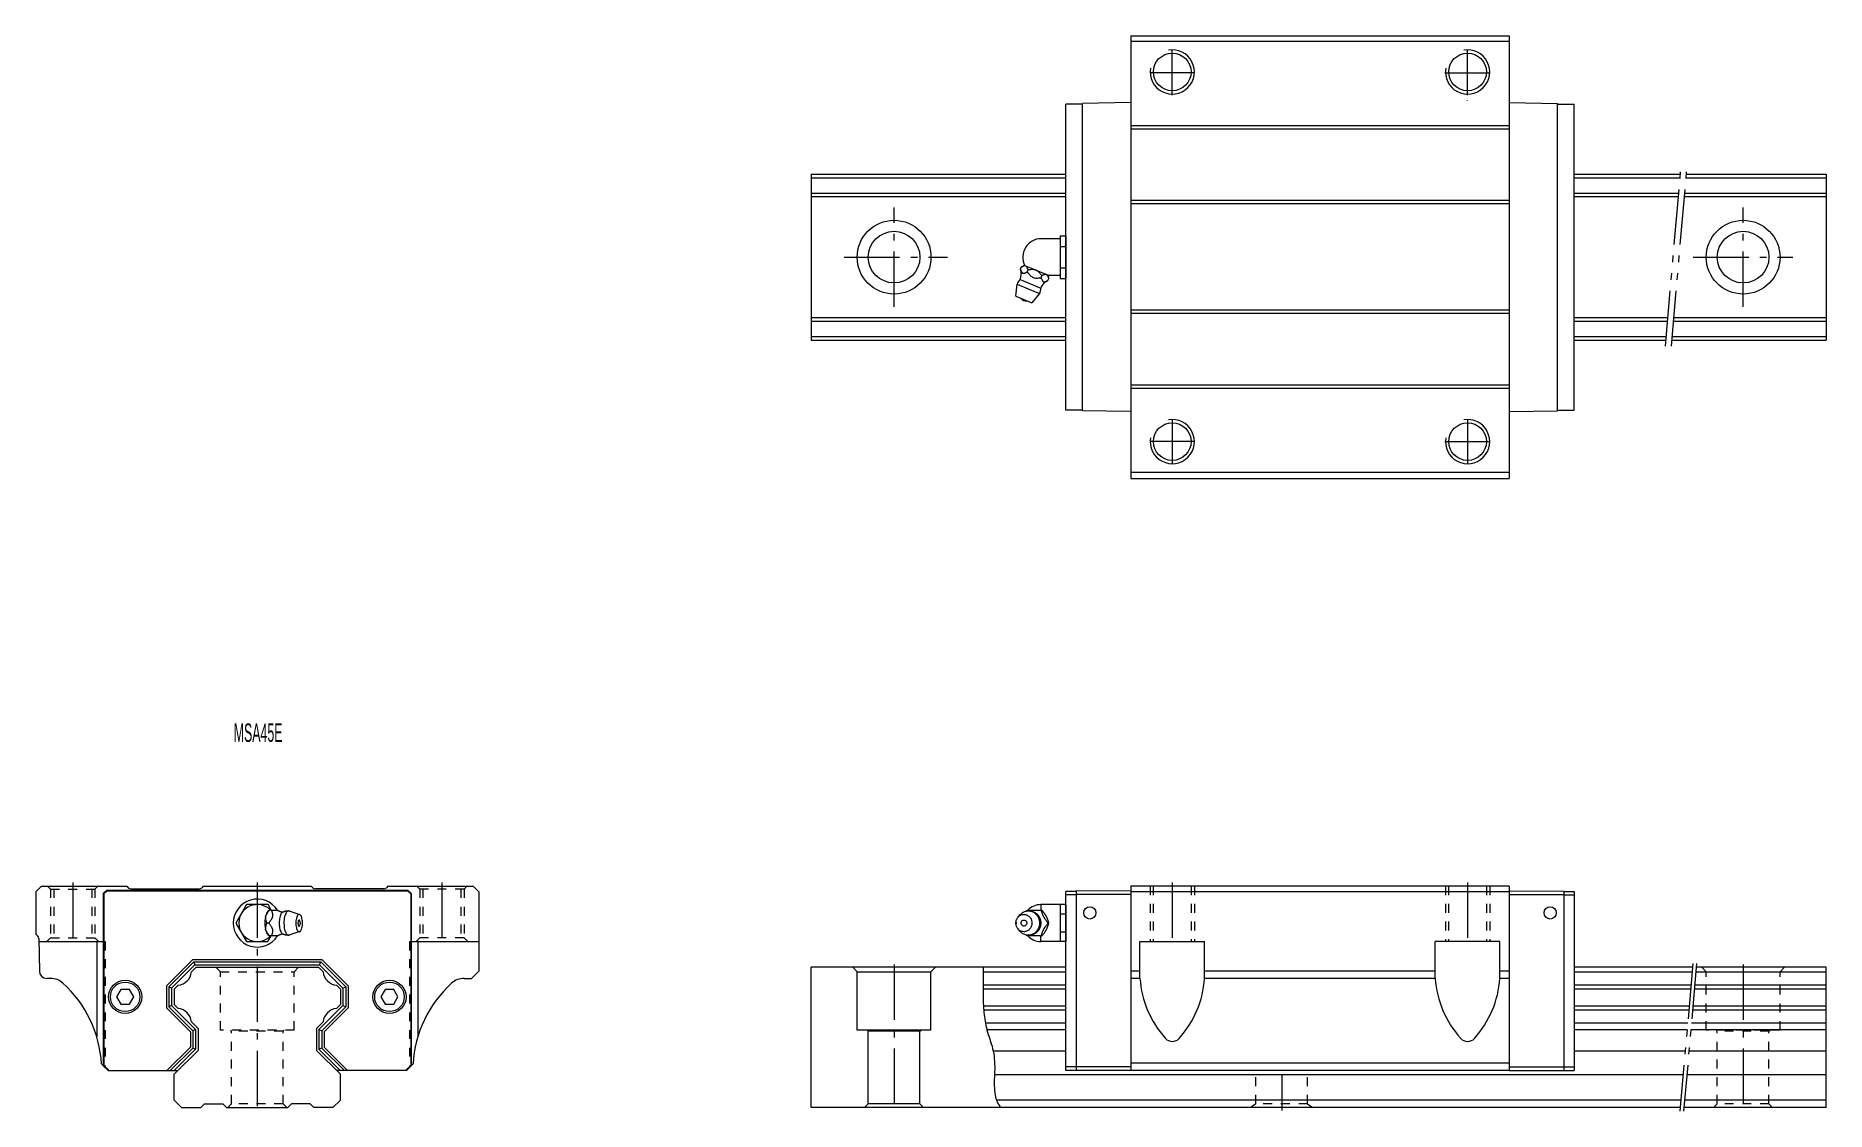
# Model space of a CAD drawing. Header units: inches. Extents: x -60 to 425, y 24 to 316.
import ezdxf

# ---------------------------------------------------------------- set-up
doc = ezdxf.new("R2010")
doc.units = ezdxf.units.IN
for name, pattern in [('CENTER', [22.8, 15, -3, 1.8, -3]), ('DASHED', [4.8, 2.4, -2.4]), ('PHANTOM', [27.6, 15, -3, 1.8, -3, 1.8, -3])]:
    doc.linetypes.add(name, pattern=pattern)
doc.layers.add('Unnamed [1]', color=7, linetype='Continuous', lineweight=0)
doc.styles.add('CK_TEXT_STYLE_0031', font='', dxfattribs={"width": 0.5, "height": 5})
doc.styles.get('CK_TEXT_STYLE_0031').set_extended_font_data('TXT')

msp = doc.modelspace()

# ---------------------------------------------------------------- texts
at = {"layer": 'Unnamed [1]', "color": 4, "lineweight": 0, "insert": (-6.372563, 129.50511), "char_height": 5, "attachment_point": 1, "line_spacing_factor": 1.2, "style": 'CK_TEXT_STYLE_0031'}
msp.add_mtext('MSA45E', dxfattribs=at)

# ---------------------------------------------------------------- linework, layer by layer
at = {"layer": 'Unnamed [1]', "color": 4, "linetype": 'Continuous', "lineweight": 0}
for p, q in [((236.607143, 315.9), (339.107143, 315.9)), ((236.607143, 315.9), (236.607143, 195.9)), ((339.107143, 315.9), (339.107143, 195.9)), ((236.607143, 314.4), (339.107143, 314.4)), ((219.007143, 214.4), (219.007143, 297.4)), ((223.507143, 297.4), (219.007143, 297.4)), ((236.607143, 297.78125), (223.507143, 297.540997)), ((223.507143, 214.259003), (223.507143, 297.540997)), ((327.857143, 298.393254), (327.857143, 298.476065)), ((339.107143, 297.78125), (352.207143, 297.540997)), ((352.207143, 214.259003), (352.207143, 297.540997)), ((352.207143, 297.4), (356.707143, 297.4)), ((356.707143, 214.4), (356.707143, 297.4)), ((236.607143, 291.575736), (339.107143, 291.575736)), ((236.607143, 290.675736), (339.107143, 290.675736)), ((150, 278.4), (219.007143, 278.4)), ((150, 278.4), (150, 233.4)), ((150, 277.430879), (219.007143, 277.430879)), ((356.707143, 278.4), (385.521013, 278.4)), ((356.707143, 277.430879), (385.436226, 277.430879)), ((387.042338, 277.430879), (425, 277.430879)), ((387.127125, 278.4), (425, 278.4)), ((425, 278.4), (425, 233.4)), ((150, 273.261976), (219.007143, 273.261976)), ((150, 272.292857), (219.007143, 272.292857)), ((356.707143, 273.261976), (385.071495, 273.261976)), ((356.707143, 272.292857), (384.986708, 272.292857)), ((386.592819, 272.292857), (425, 272.292857)), ((386.677606, 273.261976), (425, 273.261976)), ((236.607143, 271.324264), (339.107143, 271.324264)), ((236.607143, 270.424264), (339.107143, 270.424264)), ((217.52045, 260.9, 0.001544), (212.364912, 260.9, 0.001544)), ((217.52045, 261.673503), (217.52045, 250.126497)), ((217.52045, 261.673503), (219.007143, 261.673503)), ((217.52045, 258.786751), (219.007143, 258.786751)), ((219.007143, 261.673503), (219.007143, 250.126497)), ((206.71938, 252.649334, -0.195831), (206.948672, 253.202893, -0.195831)), ((208.131606, 253.524241, -0.195831), (207.734895, 253.688564, -0.195831)), ((208.131606, 253.524241, -0.195831), (208.206346, 253.493282, -0.195831)), ((210.894596, 252.379773, -0.195831), (208.206346, 253.493282, -0.195831)), ((208.586288, 251.876035, -0.195831), (208.815579, 252.429595, -0.195831)), ((210.894596, 252.379773, -0.195831), (211.044078, 252.317856, -0.195831)), ((213.732328, 251.204346, -0.195831), (211.044078, 252.317856, -0.195831)), ((217.52045, 253.013249), (219.007143, 253.013249)), ((205.507143, 245.302756, -0.195831), (205.815776, 248.530332, -0.195831)), ((205.815776, 248.530332, -0.195831), (208.864578, 247.267477, -0.195831)), ((206.666965, 249.801346, -0.195831), (209.438603, 248.653296, -0.195831)), ((209.438603, 248.653296, -0.195831), (212.210242, 247.505246, -0.195831)), ((212.320102, 250.329439, -0.195831), (212.549394, 250.882998, -0.195831)), ((213.732328, 251.204346, -0.195831), (213.807068, 251.173387, -0.195831)), ((214.203779, 251.009064, -0.195831), (213.807068, 251.173387, -0.195831)), ((214.18701, 249.55614, -0.195831), (214.416301, 250.1097, -0.195831)), ((217.52045, 250.9, 0.001544), (214.217946, 250.9, 0.001544)), ((217.52045, 250.126497), (219.007143, 250.126497)), ((205.507143, 245.302756, -0.195831), (207.678259, 244.40345, -0.195831)), ((207.678259, 244.40345, -0.195831), (209.849376, 243.504144, -0.195831)), ((208.864578, 247.267477, -0.195831), (211.913381, 246.004621, -0.195831)), ((211.913381, 246.004621, -0.195831), (209.849376, 243.504144, -0.195831)), ((150, 239.507143), (219.007143, 239.507143)), ((150, 238.538024), (219.007143, 238.538024)), ((236.607143, 241.575736), (339.107143, 241.575736)), ((236.607143, 240.675736), (339.107143, 240.675736)), ((356.707143, 239.507143), (382.118329, 239.507143)), ((356.707143, 238.538024), (382.033542, 238.538024)), ((383.639654, 238.538024), (425, 238.538024)), ((383.724441, 239.507143), (425, 239.507143)), ((150, 234.369121), (219.007143, 234.369121)), ((150, 233.4), (219.007143, 233.4)), ((356.707143, 234.369121), (381.668811, 234.369121)), ((356.707143, 233.4), (381.584024, 233.4)), ((383.190135, 233.4), (425, 233.4)), ((383.274922, 234.369121), (425, 234.369121)), ((236.607143, 221.324264), (339.107143, 221.324264)), ((236.607143, 220.424264), (339.107143, 220.424264)), ((223.507143, 214.4), (219.007143, 214.4)), ((236.607143, 214.01875), (223.507143, 214.259003)), ((339.107143, 214.01875), (352.207143, 214.259003)), ((352.207143, 214.4), (356.707143, 214.4)), ((236.607143, 197.6), (339.107143, 197.6)), ((236.607143, 195.9), (339.107143, 195.9)), ((-58.5, 85.4), (-60, 83.9)), ((-60, 83.9), (-60, 72.4)), ((-58.5, 85.4), (-35.375736, 85.4)), ((-41.725, 83.368934), (-40.768934, 84.325)), ((-41.725, 83.368934), (-41.725, 36.731066)), ((-41.55, 83.296447), (-40.696447, 84.15)), ((-41.55, 83.296447), (-41.55, 36.803553)), ((-40.768934, 84.325), (40.768934, 84.325)), ((-40.696447, 84.15), (40.696447, 84.15)), ((-35.375736, 85.4), (-34.968629, 84.992893)), ((-34.261522, 84.7), (-15.738478, 84.7)), ((-14.624264, 85.4), (-15.031371, 84.992893)), ((-14.624264, 85.4), (14.624264, 85.4)), ((14.624264, 85.4), (15.031371, 84.992893)), ((34.261522, 84.7), (15.738478, 84.7)), ((35.375736, 85.4), (34.968629, 84.992893)), ((35.375736, 85.4), (58.5, 85.4)), ((40.696447, 84.15), (41.55, 83.296447)), ((40.768934, 84.325), (41.725, 83.368934)), ((41.55, 83.296447), (41.55, 36.803553)), ((41.725, 83.368934), (41.725, 36.731066)), ((60, 83.9), (58.5, 85.4)), ((60, 83.9), (60, 62.4)), ((221.807143, 83.975), (219.007143, 83.975)), ((219.007143, 35.4), (219.007143, 83.975)), ((221.807143, 83.077513), (219.007143, 83.077513)), ((236.607143, 84.15), (221.807143, 84.062731)), ((221.807143, 84.062731), (221.807143, 35.4)), ((236.607143, 83.15), (221.807143, 83.15)), ((339.107143, 85.4), (236.607143, 85.4)), ((236.607143, 85.4), (236.607143, 35.4)), ((339.107143, 83.9), (236.607143, 83.9)), ((339.107143, 85.4), (339.107143, 35.4)), ((339.107143, 84.15), (353.907143, 84.062731)), ((339.107143, 83.15), (353.907143, 83.15)), ((353.907143, 84.062731), (353.907143, 35.4)), ((353.907143, 83.975), (356.707143, 83.975)), ((353.907143, 83.077513), (356.707143, 83.077513)), ((356.707143, 83.975), (356.707143, 35.4)), ((-2.889512, 80.394918, -10.153079), (-5.773503, 75.4, -10.153079)), ((2.904778, 80.394918, -10.155539), (-2.889512, 80.394918, -10.155539)), ((3.760254, 78.887049, -9.811092), (2.904778, 80.394918, -10.155539)), ((3.223721, 78.9), (3.313626, 78.9)), ((3.867186, 78.9), (3.313626, 78.9)), ((3.867186, 78.9), (5.509303, 78.9)), ((8.636047, 78.673306), (11.453925, 77.73099)), ((206.071983, 76.98104, 10.722115), (206.608955, 77.620185, 10.722115)), ((208.58629, 78.9, 10.722115), (212.320104, 78.9, 10.722115)), ((212.28574, 80.4), (212.28574, 78.891114, 3.579898)), ((219.007143, 80.4), (212.28574, 80.4)), ((212.320104, 78.9, 10.722115), (212.549396, 78.9, 10.722115)), ((217.52045, 80.4), (217.52045, 70.4)), ((219.007143, 77.845122, 4.36166), (217.52045, 77.845122, 4.36166)), ((219.007143, 80.4), (219.007143, 70.4)), ((-5.773503, 75.4, -10.153079), (-2.889072, 70.39598, -10.155539)), ((2.21898, 77.07994), (2.249939, 77.22006)), ((2.249939, 73.57994), (2.21898, 73.72006)), ((3.093887, 75.4), (2.540328, 75.4)), ((11.453925, 73.069009), (8.636047, 72.126694)), ((205.707143, 75.4, 10.722115), (205.507143, 75.4, 10.722115)), ((206.608955, 73.179815, 10.722115), (206.071983, 73.818959, 10.722115)), ((213.73233, 77.22006, 10.722115), (213.80707, 77.07994, 10.722115)), ((213.80707, 73.72006, 10.722115), (213.73233, 73.57994, 10.722115)), ((214.187012, 75.4, 10.722115), (214.416303, 75.4, 10.722115)), ((219.007143, 72.928749, 4.346802), (217.52045, 72.928749, 4.346802)), ((-59.473571, 71.873563), (-60, 72.4)), ((-59.180835, 71.183914), (-59.0343, 62.365095)), ((-59.174551, 70.4), (-43.5, 70.4)), ((-43.5, 70.4), (-43.5, 44.604221)), ((-2.889072, 70.39598, -10.155539), (2.88634, 70.399589, -10.153079)), ((2.88634, 70.399589, -10.153079), (3.760698, 71.91372, -9.810996)), ((3.313626, 71.9), (3.224869, 71.9)), ((3.867186, 71.9), (3.313626, 71.9)), ((5.504761, 71.9), (3.867186, 71.9)), ((43.5, 70.4), (43.5, 44.604221)), ((43.5, 70.4), (60, 70.4)), ((212.320104, 71.9, 10.722115), (208.586289, 71.9, 10.722115)), ((212.28574, 70.4), (212.28574, 71.908034, 3.579067)), ((219.007143, 70.4), (212.28574, 70.4)), ((212.320104, 71.9, 10.722115), (212.549396, 71.9, 10.722115)), ((239.107143, 60.4), (239.107143, 70.4)), ((239.107143, 70.4), (256.607143, 70.4)), ((256.607143, 60.4), (256.607143, 70.4)), ((319.107143, 60.4), (319.107143, 70.4)), ((336.607143, 70.4), (319.107143, 70.4)), ((336.607143, 60.4), (336.607143, 70.4)), ((-17.469852, 65.5), (-24.6, 58.369848)), ((-17.221324, 64.9), (-24, 58.12132)), ((-16.889953, 64.1), (-23.2, 57.789949)), ((-17.469852, 65.5), (17.469852, 65.5)), ((-17.221324, 64.9), (-16.889953, 64.1)), ((-17.221324, 64.9), (17.221324, 64.9)), ((-16.889953, 64.1), (16.889953, 64.1)), ((16.600003, 63.4, 0.000056), (17.837154, 62.162849, 0.000054)), ((16.889953, 64.1), (17.221324, 64.9)), ((16.889953, 64.1), (23.2, 57.789949)), ((17.221324, 64.9), (24, 58.12132)), ((17.469852, 65.5), (24.6, 58.369848)), ((219.007143, 63.4), (150, 63.4)), ((150, 25.4), (150, 63.4)), ((162.5, 62.2), (161.3, 63.4)), ((182.5, 62.2), (183.7, 63.4)), ((388.81406, 63.4), (356.707143, 63.4)), ((425, 63.4), (389.81788, 63.4)), ((425, 25.4), (425, 63.4)), ((-56.009356, 60.4), (-57.034605, 60.4)), ((-24.6, 58.369848), (-24.6, 52.430155)), ((21.462847, 58.537154, 0.000048), (22.5, 57.5, 0.000047)), ((24.6, 58.369848), (24.6, 52.430155)), ((56.009356, 60.4), (58, 60.4)), ((60, 62.4), (58, 60.4)), ((162.5, 46.4), (162.5, 62.2)), ((162.5, 62.2), (182.5, 62.2)), ((182.5, 46.4), (182.5, 62.2)), ((219.007143, 58.605666), (196.605784, 58.605666)), ((219.007143, 62.094333), (196.63023, 62.094333)), ((239.107143, 62.4), (236.607143, 62.4)), ((239.107143, 60.4), (236.607143, 60.4)), ((319.107143, 62.4), (256.607143, 62.4)), ((319.107143, 60.4), (256.607143, 60.4)), ((339.107143, 62.4), (336.607143, 62.4)), ((339.107143, 60.4), (336.607143, 60.4)), ((388.699829, 62.094333), (356.707143, 62.094333)), ((388.39461, 58.605666), (356.707143, 58.605666)), ((425, 58.605666), (389.39843, 58.605666)), ((425, 62.094333), (389.703649, 62.094333)), ((-36.954701, 57.4), (-38.109401, 55.4)), ((-38.109401, 55.4), (-36.954701, 53.4)), ((-34.645299, 57.4), (-36.954701, 57.4)), ((-36.954701, 53.4), (-34.645299, 53.4)), ((-33.490599, 55.4), (-34.645299, 57.4)), ((-34.645299, 53.4), (-33.490599, 55.4)), ((-23.2, 57.789949), (-24, 58.12132)), ((-24, 58.12132), (-24, 52.678683)), ((-23.2, 57.789949), (-23.2, 53.010054)), ((22.5, 57.5, 0.000047), (22.5, 53.300003, 0.000041)), ((23.2, 57.789949), (24, 58.12132)), ((23.2, 57.789949), (23.2, 53.010054)), ((24, 58.12132), (24, 52.678683)), ((34.645299, 57.4), (33.490599, 55.4)), ((33.490599, 55.4), (34.645299, 53.4)), ((36.954701, 57.4), (34.645299, 57.4)), ((34.645299, 53.4), (36.954701, 53.4)), ((38.109401, 55.4), (36.954701, 57.4)), ((36.954701, 53.4), (38.109401, 55.4)), ((219.007143, 57.499996), (196.604535, 57.499996)), ((388.297877, 57.499996), (356.707143, 57.499996)), ((425, 57.499996), (389.301696, 57.499996)), ((-18.1, 45.930152), (-24.6, 52.430155)), ((-23.2, 53.010054), (-24, 52.678683)), ((-17.5, 46.17868), (-24, 52.678683)), ((-16.7, 46.510051), (-23.2, 53.010054)), ((16.7, 46.510051), (23.2, 53.010054)), ((17.5, 46.17868), (24, 52.678683)), ((18.1, 45.930152), (24.6, 52.430155)), ((21.462842, 52.262845, 0.000039), (22.5, 53.300003, 0.000041)), ((23.2, 53.010054), (24, 52.678683)), ((219.007143, 52.900003), (196.70362, 52.900003)), ((219.007143, 51.794334), (196.778309, 51.794334)), ((387.895429, 52.900003), (356.707143, 52.900003)), ((387.798696, 51.794334), (356.707143, 51.794334)), ((425, 51.794334), (388.802516, 51.794334)), ((425, 52.900003), (388.899249, 52.900003)), ((-18.1, 45.930152), (-18.1, 41.770243)), ((-16.7, 46.510051), (-17.5, 46.17868)), ((-17.5, 46.17868), (-17.5, 41.521715)), ((-16.7, 46.510051), (-16.7, 41.190345)), ((16.7, 46.510051), (17.5, 46.17868)), ((16.7, 46.510051), (16.7, 41.190345)), ((17.5, 46.17868), (17.5, 41.521715)), ((18.1, 45.930152), (18.1, 41.770243)), ((182.5, 46.4), (162.5, 46.4)), ((165.5, 46.1), (165.2, 46.4)), ((165.5, 26.4), (165.5, 46.1)), ((179.5, 46.1), (165.5, 46.1)), ((179.5, 46.1), (179.8, 46.4)), ((179.5, 26.4), (179.5, 46.1)), ((219.007143, 48.305666), (197.235271, 48.305666)), ((219.007143, 46.5), (197.644981, 46.5)), ((387.493477, 48.305666), (356.707143, 48.305666)), ((387.335502, 46.5), (356.707143, 46.5)), ((425, 46.5), (388.339321, 46.5)), ((425, 48.305666), (388.497297, 48.305666)), ((-18.1, 41.770243), (-24.470223, 35.4)), ((-17.5, 41.521715), (-23.621696, 35.4)), ((-16.7, 41.190345), (-22.490327, 35.4)), ((-16.7, 41.190345), (-17.5, 41.521715)), ((17.5, 41.521715), (16.7, 41.190345)), ((16.7, 41.190345), (22.490327, 35.4)), ((17.5, 41.521715), (23.621696, 35.4)), ((18.1, 41.770243), (24.470223, 35.4)), ((219.007143, 40.700396), (199.349836, 40.700396)), ((386.828102, 40.700396), (356.707143, 40.700396)), ((425, 40.700396), (387.831922, 40.700396)), ((-42.198644, 37.20471), (-40.393934, 35.4)), ((-41.725, 36.731066), (-40.393934, 35.4)), ((-41.55, 36.803553), (-40.146447, 35.4)), ((-40.393934, 35.4), (-40.197752, 35.4)), ((-40.197752, 35.4), (-31.412436, 35.4)), ((-40.146447, 35.4), (-21.500379, 35.4)), ((40.146447, 35.4), (21.500379, 35.4)), ((40.197752, 35.4), (31.412436, 35.4)), ((40.146447, 35.4), (41.55, 36.803553)), ((40.393934, 35.4), (40.146447, 35.4)), ((42.198644, 37.20471), (40.393934, 35.4)), ((40.393934, 35.4), (41.725, 36.731066)), ((386.268173, 34.300376), (199.718233, 34.300376)), ((221.807143, 36.472487), (219.007143, 36.472487)), ((221.807143, 35.4), (219.007143, 35.4)), ((236.607143, 36.4), (221.807143, 36.4)), ((236.607143, 35.4), (221.807143, 35.4)), ((339.107143, 37.413362), (236.607143, 37.413362)), ((339.107143, 35.4), (236.607143, 35.4)), ((339.107143, 36.4), (353.907143, 36.4)), ((339.107143, 35.4), (353.907143, 35.4)), ((353.907143, 36.472487), (356.707143, 36.472487)), ((353.907143, 35.4), (356.707143, 35.4)), ((425, 34.300376), (387.271993, 34.300376)), ((385.454495, 25.4), (150, 25.4)), ((165.5, 26.4), (164.5, 25.4)), ((179.5, 26.4), (165.5, 26.4)), ((179.5, 26.4), (180.5, 25.4)), ((385.664468, 27.4), (200.23831, 27.4)), ((425, 25.4), (386.458315, 25.4)), ((425, 27.4), (386.668288, 27.4))]:
    msp.add_line(p, q, dxfattribs=at)
at = {"layer": 'Unnamed [1]', "color": 253, "linetype": 'CENTER', "lineweight": 0}
for p, q in [((247.857143, 299.78), (247.857143, 312.02)), ((327.857143, 299.78), (327.857143, 312.02)), ((253.977143, 305.9), (241.737143, 305.9)), ((321.737143, 305.9), (333.977143, 305.9)), ((172.5, 242.4), (172.5, 269.4)), ((402.5, 242.4), (402.5, 269.4)), ((159, 255.9), (187, 255.9)), ((389, 255.9), (416, 255.9)), ((247.857143, 212.02), (247.857143, 199.78)), ((327.857143, 212.02), (327.857143, 199.78)), ((253.977143, 205.9), (241.737143, 205.9)), ((321.737143, 205.9), (333.977143, 205.9)), ((0, 86.4), (0, 24.6)), ((247.857143, 86.4), (247.857143, 68.9)), ((327.857143, 86.4), (327.857143, 68.9)), ((172.5, 64.2), (172.5, 24.6)), ((402.5, 64.2), (402.5, 24.6)), ((277.5, 34.300376), (277.5, 24.6))]:
    msp.add_line(p, q, dxfattribs=at)
at = {"layer": 'Unnamed [1]', "color": 253, "linetype": 'PHANTOM', "lineweight": 0}
for p, q in [((381.443467, 231.792853), (385.661046, 280)), ((381.444042, 231.8), (385.66162, 280.007143)), ((383.050153, 231.8), (387.267107, 280)), ((-50, 86.4), (-50, 69.4)), ((50, 86.4), (50, 69.4)), ((388.901725, 64.4), (385.36683, 24.4)), ((389.905545, 64.4), (386.37065, 24.4))]:
    msp.add_line(p, q, dxfattribs=at)
at = {"layer": 'Unnamed [1]', "color": 253, "linetype": 'DASHED', "lineweight": 0}
for p, q in [((-56.8, 85.4), (-56, 84.6)), ((-56, 84.6), (-44, 84.6)), ((-56, 84.6), (-56, 71.4)), ((-55.149993, 84.6), (-55.149993, 71.4)), ((-44.84999, 84.6), (-44.84999, 71.4)), ((-44, 84.6), (-43.2, 85.4)), ((-44, 84.6), (-44, 71.4)), ((44, 84.6), (43.2, 85.4)), ((44, 84.6), (44, 71.4)), ((56, 84.6), (44, 84.6)), ((44.84999, 84.6), (44.84999, 71.4)), ((55.149993, 84.6), (55.149993, 71.4)), ((56.8, 85.4), (56, 84.6)), ((56, 84.6), (56, 71.4)), ((241.857143, 85.4), (241.857143, 70.4)), ((242.70715, 85.4), (242.70715, 70.4)), ((253.007153, 85.4), (253.007153, 70.4)), ((253.857143, 85.4), (253.857143, 70.4)), ((321.857143, 85.4), (321.857143, 70.4)), ((322.707133, 85.4), (322.707133, 70.4)), ((333.007136, 85.4), (333.007136, 70.4)), ((333.857143, 85.4), (333.857143, 70.4)), ((-56, 71.4), (-57, 70.4)), ((-56, 71.4), (-44, 71.4)), ((-44, 71.4), (-43, 70.4)), ((-43.5, 70.4), (-41.25, 70.4)), ((-41.25, 70.4), (-41.25, 36.256066)), ((41.25, 70.4), (41.25, 36.256066)), ((41.25, 70.4), (43.5, 70.4)), ((44, 71.4), (43, 70.4)), ((56, 71.4), (44, 71.4)), ((56, 71.4), (57, 70.4)), ((-11.2, 63.4), (-10, 62.2)), ((11.2, 63.4), (10, 62.2)), ((392.5, 62.2), (391.3, 63.4)), ((412.5, 62.2), (413.7, 63.4)), ((-10, 62.2), (10, 62.2)), ((-10, 46.4), (-10, 62.2)), ((10, 46.4), (10, 62.2)), ((392.5, 46.4), (392.5, 62.2)), ((392.5, 62.2), (412.5, 62.2)), ((412.5, 46.4), (412.5, 62.2)), ((10, 46.4), (-10, 46.4)), ((-7, 46.1), (-7.3, 46.4)), ((7, 46.1), (-7, 46.1)), ((-7, 26.4), (-7, 46.1)), ((7, 46.1), (7.3, 46.4)), ((7, 26.4), (7, 46.1)), ((412.5, 46.4), (392.5, 46.4)), ((395.5, 46.1), (395.2, 46.4)), ((395.5, 26.4), (395.5, 46.1)), ((409.5, 46.1), (395.5, 46.1)), ((409.5, 46.1), (409.8, 46.4)), ((409.5, 26.4), (409.5, 46.1)), ((270.5, 26.4), (270.5, 34.300376)), ((284.5, 26.4), (284.5, 34.300376)), ((-8, 25.4), (-7, 26.4)), ((7, 26.4), (-7, 26.4)), ((8, 25.4), (7, 26.4)), ((270.5, 26.4), (269.1, 25.4)), ((284.5, 26.4), (270.5, 26.4)), ((284.5, 26.4), (285.9, 25.4)), ((395.5, 26.4), (394.5, 25.4)), ((409.5, 26.4), (395.5, 26.4)), ((409.5, 26.4), (410.5, 25.4))]:
    msp.add_line(p, q, dxfattribs=at)
at = {"layer": 'Unnamed [1]', "color": 4, "linetype": 'Continuous', "lineweight": 0, "extrusion": (0, -1.4617e-06, 1)}
for p, q in [((-16.600003, 63.4, 0.000056), (-17.837154, 62.162849, 0.000054)), ((-21.462847, 58.537154, 0.000048), (-22.5, 57.5, 0.000047)), ((-22.5, 57.5, 0.000047), (-22.5, 53.300003, 0.000041)), ((-21.462842, 52.262845, 0.000039), (-22.5, 53.300003, 0.000041))]:
    msp.add_line(p, q, dxfattribs=at)
at = {"layer": 'Unnamed [1]', "color": 4, "linetype": 'Continuous', "lineweight": 0, "extrusion": (0, -1.46173e-06, 1)}
for p, q in [((-16.600003, 63.4, 0.000056), (16.600003, 63.4, 0.000056)), ((-16, 46.8, 0.000031), (-17.837154, 48.637155, 0.000034)), ((16, 46.8, 0.000031), (17.837154, 48.637155, 0.000034)), ((-16, 46.8, 0.000031), (-16, 40.900396, 0.000023)), ((16, 46.8, 0.000031), (16, 40.900396, 0.000023)), ((-16, 40.900396, 0.000023), (-22.5, 34.400376, 0.000013)), ((-20.5, 25.4), (-15.3, 25.4)), ((-14.3, 26.4, 0.000001), (-15.3, 25.4)), ((9.3, 26.4, 0.000001), (8.3, 25.4)), ((14.3, 26.4, 0.000001), (15.3, 25.4))]:
    msp.add_line(p, q, dxfattribs=at)
at = {"layer": 'Unnamed [1]', "color": 4, "linetype": 'Continuous', "lineweight": 0, "extrusion": (-1.46173e-06, -1.46173e-06, 1)}
for p, q in [((16, 40.900396, 0.000046), (22.5, 34.400376, 0.000046)), ((-22.5, 27.4, -0.00003), (-22.5, 34.400376, -0.00002)), ((22.5, 27.4, 0.000036), (22.5, 34.400376, 0.000046)), ((-22.5, 27.4, -0.00003), (-20.5, 25.4, -0.00003)), ((-14.3, 26.4, -0.000019), (-9.3, 26.4, -0.000012)), ((-9.3, 26.4, -0.000012), (-8.3, 25.4, -0.000012)), ((-8.3, 25.4, -0.000012), (8.3, 25.4, 0.000012)), ((14.3, 26.4, 0.000022), (9.3, 26.4, 0.000015)), ((20.5, 25.4, 0.00003), (15.3, 25.4, 0.000022)), ((20.5, 25.4, 0.00003), (22.5, 27.4, 0.000036))]:
    msp.add_line(p, q, dxfattribs=at)
at = {"layer": 'Unnamed [1]', "color": 4, "linetype": 'Continuous', "lineweight": 0, "extrusion": (0, 0, -1)}
for points, elevation in [([(-206.71938, 252.649333), (-206.751261, 252.561327), (-206.783224, 252.473305), (-206.815581, 252.385741), (-206.84864, 252.299107), (-206.882713, 252.213876), (-206.91811, 252.130521), (-206.95514, 252.049514), (-206.994115, 251.971328), (-207.035345, 251.896435), (-207.061251, 251.853633), (-207.088379, 251.81252), (-207.116775, 251.773336), (-207.146484, 251.736323), (-207.177548, 251.70172), (-207.210015, 251.669768), (-207.243927, 251.640707), (-207.27933, 251.61478), (-207.316268, 251.592225), (-207.35519, 251.573128), (-207.39575, 251.557695), (-207.437793, 251.545797), (-207.481169, 251.537304), (-207.525725, 251.532088), (-207.571308, 251.530019), (-207.617766, 251.530969), (-207.664948, 251.534808), (-207.7127, 251.541407), (-207.80614, 251.560457), (-207.901035, 251.586313), (-207.99715, 251.618002), (-208.09425, 251.654549), (-208.192099, 251.694979), (-208.290463, 251.738317), (-208.389106, 251.783589), (-208.487792, 251.82982), (-208.586287, 251.876035)], 0.195831), ([(-208.815579, 252.429594), (-208.783699, 252.517601), (-208.751735, 252.605623), (-208.719379, 252.693187), (-208.686319, 252.77982), (-208.652247, 252.865051), (-208.61685, 252.948407), (-208.579819, 253.029414), (-208.540844, 253.1076), (-208.499615, 253.182493), (-208.473709, 253.225295), (-208.44658, 253.266408), (-208.418184, 253.305591), (-208.388476, 253.342605), (-208.357411, 253.377208), (-208.324945, 253.40916), (-208.291032, 253.43822), (-208.25563, 253.464148), (-208.218691, 253.486703), (-208.217328, 253.487452), (-208.215962, 253.488196), (-208.214594, 253.488936), (-208.213224, 253.489672), (-208.211853, 253.490403), (-208.210479, 253.491129), (-208.209103, 253.491851), (-208.207726, 253.492569), (-208.206346, 253.493282)], 0.195831), ([(-208.586287, 251.876035), (-208.741509, 251.682538), (-208.899294, 251.48772), (-209.061111, 251.295252), (-209.228426, 251.108803), (-209.402707, 250.932043), (-209.585422, 250.768642), (-209.778039, 250.62227), (-209.982024, 250.496597), (-210.198845, 250.395293), (-210.424877, 250.321062), (-210.655026, 250.271805), (-210.888564, 250.243988), (-211.12476, 250.234078), (-211.362887, 250.23854), (-211.602214, 250.253841), (-211.842012, 250.276447), (-212.081551, 250.302824), (-212.320102, 250.329438)], 0.195831), ([(-212.320102, 250.329438), (-212.351983, 250.241432), (-212.383946, 250.15341), (-212.416303, 250.065846), (-212.449362, 249.979212), (-212.483435, 249.893981), (-212.518832, 249.810626), (-212.555862, 249.729619), (-212.594837, 249.651433), (-212.636067, 249.57654), (-212.661973, 249.533738), (-212.689101, 249.492625), (-212.717497, 249.453441), (-212.747206, 249.416428), (-212.77827, 249.381825), (-212.810737, 249.349873), (-212.844649, 249.320812), (-212.880052, 249.294885), (-212.91699, 249.27233), (-212.955913, 249.253233), (-212.996472, 249.2378), (-213.038515, 249.225902), (-213.081891, 249.217409), (-213.126447, 249.212193), (-213.17203, 249.210124), (-213.218488, 249.211074), (-213.26567, 249.214913), (-213.313422, 249.221512), (-213.406862, 249.240562), (-213.501757, 249.266418), (-213.597872, 249.298107), (-213.694972, 249.334654), (-213.792821, 249.375084), (-213.891185, 249.418422), (-213.989828, 249.463694), (-214.088514, 249.509925), (-214.187009, 249.55614)], 0.195831), ([(-214.416301, 250.109699), (-214.390447, 250.180919), (-214.364551, 250.252081), (-214.338465, 250.322979), (-214.312038, 250.393407), (-214.285121, 250.463156), (-214.257565, 250.532021), (-214.22922, 250.599794), (-214.199936, 250.666269), (-214.169564, 250.731237), (-214.137823, 250.794429), (-214.1044, 250.855354), (-214.069102, 250.913476), (-214.031735, 250.96826), (-213.992105, 251.019172), (-213.950017, 251.065675), (-213.905278, 251.107236), (-213.857693, 251.143318), (-213.807068, 251.173387)], 0.195831), ([(-207.678261, 73.05), (-207.290007, 73.087881), (-207.08936, 73.1381), (-206.888207, 73.211114), (-206.689918, 73.307613), (-206.498084, 73.427511), (-206.316321, 73.56987), (-206.148059, 73.732893), (-205.996324, 73.91399), (-205.86355, 74.109919), (-205.751447, 74.316991), (-205.660931, 74.531295), (-205.592129, 74.748938), (-205.532749, 75.040145), (-205.508306, 75.323089), (-205.514383, 75.591754), (-205.545883, 75.841953), (-205.597587, 76.071215), (-205.690519, 76.345243), (-205.800762, 76.58013), (-205.92005, 76.7787), (-206.085067, 76.996477), (-206.245707, 77.16584), (-206.396469, 77.296739), (-206.581117, 77.427869), (-206.794598, 77.546548), (-206.966892, 77.620278), (-207.14982, 77.679329), (-207.327622, 77.719151), (-207.530765, 77.744571), (-207.678261, 77.75), (-207.678261, 77.75), (-208.066515, 77.71212), (-208.267162, 77.661901), (-208.468315, 77.588886), (-208.666604, 77.492387), (-208.858438, 77.37249), (-209.040201, 77.23013), (-209.208462, 77.067107), (-209.360198, 76.886011), (-209.492972, 76.690082), (-209.605075, 76.48301), (-209.695591, 76.268705), (-209.764393, 76.051063), (-209.823773, 75.759856), (-209.848216, 75.476911), (-209.842139, 75.208247), (-209.810639, 74.958048), (-209.758934, 74.728786), (-209.666003, 74.454758), (-209.55576, 74.219871), (-209.436472, 74.0213), (-209.271455, 73.803524), (-209.110815, 73.634161), (-208.960053, 73.503261), (-208.775405, 73.372132), (-208.561924, 73.253453), (-208.38963, 73.179723), (-208.206702, 73.120672), (-208.0289, 73.08085), (-207.825757, 73.05543), (-207.678261, 73.05)], -10.722115), ([(-208.86458, 78.7), (-209.409787, 78.646806), (-209.619715, 78.597177), (-209.830676, 78.52994), (-210.040775, 78.444537), (-210.247986, 78.34072), (-210.450201, 78.218589), (-210.645299, 78.078618), (-210.831217, 77.921658), (-211.006016, 77.748929), (-211.167956, 77.561985), (-211.315552, 77.362666), (-211.488902, 77.079676), (-211.632493, 76.783542), (-211.745555, 76.479785), (-211.828391, 76.17376), (-211.882252, 75.87039), (-211.909145, 75.573962), (-211.911628, 75.288011), (-211.892594, 75.015275), (-211.838493, 74.673068), (-211.758303, 74.360921), (-211.65874, 74.079716), (-211.545693, 73.828915), (-211.38072, 73.536448), (-211.209537, 73.291036), (-211.038818, 73.086644), (-210.816489, 72.864971), (-210.609355, 72.693812), (-210.420198, 72.561892), (-210.192939, 72.429694), (-209.933799, 72.309592), (-209.726064, 72.234481), (-209.505847, 72.173823), (-209.29136, 72.132492), (-209.044921, 72.105779), (-208.86458, 72.1), (-208.86458, 72.1), (-208.363604, 72.144856), (-208.143305, 72.193678), (-207.877399, 72.277778), (-207.65162, 72.372411), (-207.399563, 72.505957), (-207.206415, 72.630749), (-207.011599, 72.779435), (-206.780791, 72.991094), (-206.608985, 73.179778)], -10.722115), ([(-213.73233, 77.22006), (-213.67538, 77.320848), (-213.616523, 77.420481), (-213.555935, 77.519007), (-213.493794, 77.616472), (-213.430278, 77.712925), (-213.365565, 77.808413), (-213.299832, 77.902982), (-213.233257, 77.996682), (-213.166017, 78.089558), (-213.098337, 78.181631), (-213.03035, 78.27296), (-212.962099, 78.363646), (-212.893625, 78.453791), (-212.824971, 78.543499), (-212.756179, 78.632872), (-212.687291, 78.722011), (-212.618349, 78.81102), (-212.549396, 78.9)], -10.722115), ([(-207.678261, 74.570844), (-207.426599, 74.616866), (-207.300337, 74.678773), (-207.183301, 74.767163), (-207.082623, 74.878613), (-207.003778, 75.006911), (-206.949579, 75.144224), (-206.919934, 75.282624), (-206.914214, 75.459781), (-206.938691, 75.616086), (-206.982603, 75.747173), (-207.057469, 75.885795), (-207.136309, 75.986), (-207.236564, 76.077445), (-207.350052, 76.149198), (-207.462653, 76.195637), (-207.589483, 76.22357), (-207.678261, 76.229157), (-207.678261, 76.229157), (-207.929923, 76.183135), (-208.056185, 76.121227), (-208.17322, 76.032837), (-208.273898, 75.921388), (-208.352744, 75.79309), (-208.406943, 75.655777), (-208.436587, 75.517377), (-208.442308, 75.34022), (-208.417831, 75.183915), (-208.373919, 75.052828), (-208.299053, 74.914206), (-208.220213, 74.814001), (-208.119958, 74.722556), (-208.00647, 74.650803), (-207.893869, 74.604364), (-207.767038, 74.576431), (-207.678261, 74.570844)], -10.722115), ([(-212.228734, 75.4), (-212.228333, 75.349153), (-212.227185, 75.298421), (-212.225291, 75.247798), (-212.22265, 75.197279), (-212.21926, 75.146859), (-212.21512, 75.096531), (-212.21023, 75.04629), (-212.204589, 74.996131), (-212.198195, 74.946048), (-212.190622, 74.893212), (-212.182212, 74.840472), (-212.172966, 74.787848), (-212.162889, 74.735358), (-212.151983, 74.683019), (-212.140251, 74.630851), (-212.127696, 74.578872), (-212.114321, 74.5271), (-212.100128, 74.475553), (-212.085075, 74.424093), (-212.069206, 74.37289), (-212.052526, 74.321956), (-212.03504, 74.271302), (-212.016751, 74.220941), (-211.997663, 74.170883), (-211.977781, 74.121141), (-211.957109, 74.071725), (-211.935651, 74.022649), (-211.913377, 73.973852), (-211.890325, 73.925419), (-211.866502, 73.877363), (-211.841912, 73.829698), (-211.816562, 73.782435), (-211.790458, 73.735589), (-211.763607, 73.689172), (-211.736014, 73.643196), (-211.707686, 73.597676), (-211.678633, 73.552629), (-211.648858, 73.508062), (-211.61837, 73.463985), (-211.587177, 73.420411), (-211.555285, 73.37735), (-211.522703, 73.334815), (-211.48944, 73.292817), (-211.455501, 73.251367), (-211.420896, 73.210478), (-211.385698, 73.170233), (-211.349853, 73.130569), (-211.313371, 73.091495), (-211.276261, 73.053022), (-211.238532, 73.015161), (-211.200195, 72.977923), (-211.161259, 72.941317), (-211.121732, 72.905354), (-211.081626, 72.870045), (-211.041087, 72.835515), (-210.999991, 72.801654), (-210.958351, 72.768471), (-210.916177, 72.735975), (-210.873481, 72.704175), (-210.830273, 72.673081), (-210.786564, 72.6427), (-210.742366, 72.613042), (-210.697689, 72.584116), (-210.652752, 72.556059), (-210.607364, 72.528743), (-210.561538, 72.502175), (-210.515284, 72.476363), (-210.468616, 72.451313), (-210.421546, 72.427032), (-210.374086, 72.403527), (-210.326247, 72.380805), (-210.278043, 72.358873), (-210.229745, 72.337849), (-210.181112, 72.31762), (-210.132155, 72.298191), (-210.082889, 72.279568), (-210.033327, 72.261758), (-209.983483, 72.244767), (-209.933369, 72.2286), (-209.883, 72.213264), (-209.832389, 72.198764), (-209.781837, 72.185181), (-209.731071, 72.172431), (-209.680105, 72.160514), (-209.628949, 72.149428), (-209.577617, 72.139175), (-209.526121, 72.129753), (-209.474474, 72.121162), (-209.422687, 72.113402), (-209.370774, 72.106472), (-209.31903, 72.100406), (-209.267192, 72.095174), (-209.215278, 72.090788), (-209.163306, 72.087263), (-209.111295, 72.084612), (-209.059263, 72.082846), (-209.007229, 72.081979), (-208.95521, 72.082025), (-208.903226, 72.082996), (-208.85154, 72.084884), (-208.799903, 72.087654), (-208.74831, 72.09126), (-208.696759, 72.095654), (-208.645244, 72.10079), (-208.593763, 72.106621), (-208.542312, 72.113099), (-208.490887, 72.120179), (-208.439483, 72.127813), (-208.408841, 72.132617), (-208.378222, 72.137638), (-208.347642, 72.142909), (-208.317119, 72.148468), (-208.286668, 72.154348), (-208.256306, 72.160586), (-208.226051, 72.167218), (-208.195918, 72.174278), (-208.165924, 72.181802)], -10.722115), ([(-212.549396, 71.9), (-212.634169, 72.009349), (-212.719011, 72.11884), (-212.803808, 72.228657), (-212.888444, 72.338982), (-212.972804, 72.449999), (-213.056775, 72.561891), (-213.14024, 72.674841), (-213.223085, 72.789033), (-213.305196, 72.90465), (-213.35378, 72.974475), (-213.402034, 73.045137), (-213.44982, 73.116549), (-213.497, 73.188622), (-213.543434, 73.261268), (-213.588985, 73.334399), (-213.633513, 73.407928), (-213.67688, 73.481766), (-213.718948, 73.555824), (-213.720442, 73.558503), (-213.721934, 73.561182), (-213.723424, 73.563861), (-213.724913, 73.56654), (-213.7264, 73.56922), (-213.727885, 73.5719), (-213.729368, 73.57458), (-213.73085, 73.57726), (-213.73233, 73.57994)], -10.722115), ([(-214.416303, 75.4), (-214.390449, 75.488579), (-214.364553, 75.577185), (-214.338467, 75.665922), (-214.31204, 75.754892), (-214.285123, 75.844196), (-214.257567, 75.933937), (-214.229222, 76.024217), (-214.199938, 76.115138), (-214.169566, 76.206802), (-214.137825, 76.299481), (-214.104402, 76.393346), (-214.069104, 76.488355), (-214.031737, 76.584463), (-213.992107, 76.681625), (-213.950019, 76.779798), (-213.90528, 76.878938), (-213.857695, 76.979), (-213.80707, 77.07994)], -10.722115), ([(-213.80707, 73.72006), (-213.835907, 73.776894), (-213.863854, 73.833647), (-213.890918, 73.890263), (-213.917109, 73.946685), (-213.942432, 74.002855), (-213.966895, 74.058717), (-213.990506, 74.114213), (-214.013272, 74.169287), (-214.035201, 74.22388), (-214.087803, 74.360777), (-214.136621, 74.49549), (-214.182177, 74.62829), (-214.224995, 74.759446), (-214.265596, 74.889227), (-214.304505, 75.017903), (-214.342244, 75.145745), (-214.379336, 75.27302), (-214.416303, 75.4)], -10.722115), ([(-208.086547, 72.204467), (-208.075572, 72.207953), (-208.064626, 72.211525), (-208.05371, 72.215182), (-208.042824, 72.218928), (-208.031969, 72.222764), (-208.021146, 72.226692), (-208.010356, 72.230714), (-207.999601, 72.234832), (-207.98888, 72.239047), (-207.986626, 72.239947), (-207.984374, 72.240852), (-207.982124, 72.24176), (-207.979874, 72.242673), (-207.977626, 72.243589), (-207.975379, 72.244508), (-207.973134, 72.245431), (-207.970889, 72.246358), (-207.968645, 72.247287)], -10.722115)]:
    msp.add_lwpolyline(points, dxfattribs=dict(at, elevation=elevation))
at = {"layer": 'Unnamed [1]', "color": 4, "linetype": 'Continuous', "lineweight": 0}
for points, elevation in [([(208.131606, 253.524241), (208.099812, 253.533228), (208.067214, 253.540153), (208.033881, 253.545095), (207.99988, 253.548133), (207.96528, 253.549346), (207.93015, 253.548812), (207.894558, 253.546611), (207.858571, 253.542821), (207.822259, 253.53752), (207.72882, 253.518471), (207.633924, 253.492614), (207.537809, 253.460925), (207.440709, 253.424379), (207.34286, 253.383949), (207.244496, 253.340611), (207.145854, 253.295339), (207.047167, 253.249108), (206.948672, 253.202893)], -0.195831), ([(210.894596, 252.379772), (210.832487, 252.401316), (210.769617, 252.420781), (210.706085, 252.438232), (210.641989, 252.453736), (210.577428, 252.467359), (210.512501, 252.479168), (210.447307, 252.489228), (210.381944, 252.497605), (210.316512, 252.504367), (210.150051, 252.515564), (209.983299, 252.519472), (209.816348, 252.517124), (209.64929, 252.509555), (209.482215, 252.497799), (209.315215, 252.482891), (209.148381, 252.465865), (208.981806, 252.447754), (208.815579, 252.429594)], -0.195831), ([(212.549394, 250.882998), (212.459186, 250.995164), (212.36882, 251.107377), (212.277887, 251.219204), (212.18598, 251.330213), (212.092691, 251.439973), (211.997611, 251.54805), (211.900332, 251.654012), (211.800447, 251.757429), (211.697547, 251.857866), (211.634396, 251.916095), (211.569576, 251.97282), (211.503089, 252.027782), (211.434937, 252.08072), (211.365122, 252.131373), (211.293648, 252.179483), (211.220515, 252.224789), (211.145727, 252.26703), (211.069286, 252.305948), (211.066493, 252.307289), (211.063699, 252.308625), (211.060902, 252.309957), (211.058103, 252.311284), (211.055302, 252.312607), (211.052499, 252.313926), (211.049694, 252.31524), (211.046887, 252.31655), (211.044077, 252.317855)], -0.195831), ([(213.732328, 251.204346), (213.675378, 251.218915), (213.616521, 251.227136), (213.555933, 251.229508), (213.493792, 251.226533), (213.430276, 251.218709), (213.365563, 251.206539), (213.29983, 251.190522), (213.233255, 251.171158), (213.166015, 251.148948), (213.098335, 251.124464), (213.030348, 251.098115), (212.962097, 251.070159), (212.893623, 251.04085), (212.824969, 251.010446), (212.756177, 250.979202), (212.687289, 250.947375), (212.618347, 250.915222), (212.549394, 250.882998)], -0.195831), ([(206.608784, 77.619983), (206.994384, 78.006199), (207.194785, 78.161052), (207.437457, 78.316143), (207.646649, 78.425251), (207.884049, 78.524677), (208.136015, 78.604391), (208.380968, 78.65822), (208.592918, 78.686874), (208.86458, 78.7)], 10.722115), ([(208.396641, 78.666145), (208.426158, 78.671383), (208.455742, 78.676298), (208.485385, 78.680898), (208.515081, 78.685195), (208.544824, 78.689196), (208.574607, 78.692912), (208.604425, 78.696353), (208.63427, 78.699527), (208.664136, 78.702445), (208.716023, 78.706917), (208.767945, 78.710631), (208.819895, 78.71357), (208.871865, 78.71572), (208.923845, 78.717068), (208.975828, 78.717598), (209.027806, 78.717295), (209.07977, 78.716146), (209.131711, 78.714136), (209.18338, 78.711268), (209.235004, 78.707539), (209.286568, 78.702953), (209.338057, 78.697516), (209.389457, 78.691234), (209.440751, 78.684112), (209.491926, 78.676156), (209.542967, 78.66737), (209.593858, 78.657762), (209.644393, 78.647377), (209.694752, 78.636183), (209.744924, 78.624183), (209.794895, 78.61138), (209.844654, 78.597776), (209.894188, 78.583376), (209.943485, 78.56818), (209.992532, 78.552193), (210.041317, 78.535417), (210.089707, 78.517899), (210.137812, 78.499605), (210.18562, 78.480541), (210.233119, 78.460712), (210.280298, 78.440124), (210.327143, 78.418783), (210.373644, 78.396695), (210.419787, 78.373867), (210.465562, 78.350303), (210.510914, 78.326033), (210.555876, 78.301043), (210.600436, 78.275339), (210.644584, 78.248929), (210.68831, 78.221819), (210.731602, 78.194018), (210.77445, 78.165532), (210.816843, 78.136369), (210.858771, 78.106535), (210.90025, 78.076018), (210.941243, 78.044846), (210.98174, 78.013026), (211.021733, 77.980569), (211.061211, 77.947483), (211.100165, 77.913776), (211.138585, 77.879457), (211.176463, 77.844535), (211.213789, 77.809018), (211.250633, 77.772835), (211.286905, 77.736074), (211.322597, 77.698745), (211.357701, 77.660856), (211.392208, 77.622418), (211.426111, 77.583442), (211.459402, 77.543936), (211.492072, 77.50391), (211.524114, 77.463376), (211.55563, 77.422196), (211.586498, 77.380523), (211.616712, 77.338369), (211.646266, 77.295744), (211.675152, 77.252659), (211.703364, 77.209125), (211.730896, 77.165152), (211.75774, 77.120752), (211.783891, 77.075934), (211.809458, 77.030503), (211.834312, 76.984673), (211.85845, 76.938458), (211.881866, 76.891868), (211.904554, 76.844917), (211.926511, 76.797616), (211.94773, 76.749976), (211.968207, 76.702011), (211.987936, 76.653732), (212.007011, 76.604892), (212.025322, 76.555759), (212.042865, 76.506343), (212.059638, 76.456656), (212.075636, 76.406708), (212.090855, 76.356511), (212.105293, 76.306076), (212.118947, 76.255415), (212.131811, 76.204538), (212.143949, 76.153172), (212.155284, 76.101617), (212.165813, 76.04989), (212.175535, 75.998007), (212.184447, 75.945986), (212.192547, 75.893844), (212.199833, 75.841596), (212.206303, 75.789262), (212.211954, 75.736857), (212.215471, 75.699579), (212.218574, 75.66227), (212.221264, 75.624928), (212.22354, 75.58755), (212.225403, 75.550132), (212.226853, 75.512671), (212.227892, 75.475164), (212.228518, 75.437608), (212.228734, 75.4)], 10.722115), ([(208.398249, 78.657552), (208.419169, 78.684554), (208.440087, 78.711533), (208.461001, 78.738494), (208.48191, 78.765438), (208.502811, 78.792368), (208.523701, 78.819287), (208.544579, 78.846197), (208.565443, 78.8731), (208.586289, 78.9)], 10.722115), ([(212.320104, 78.9), (212.351985, 78.790651), (212.383948, 78.68116), (212.416305, 78.571344), (212.449364, 78.461018), (212.483437, 78.350001), (212.518834, 78.238109), (212.555864, 78.125159), (212.594839, 78.010967), (212.636069, 77.89535), (212.661975, 77.825525), (212.689103, 77.754863), (212.717499, 77.683451), (212.747208, 77.611378), (212.778272, 77.538732), (212.810739, 77.465601), (212.844651, 77.392072), (212.880054, 77.318235), (212.916992, 77.244176), (212.955915, 77.169234), (212.996474, 77.094102), (213.038517, 77.018937), (213.081893, 76.943897), (213.126449, 76.869142), (213.172032, 76.794828), (213.21849, 76.721114), (213.265672, 76.648159), (213.313424, 76.57612), (213.406864, 76.439223), (213.501759, 76.30451), (213.597874, 76.17171), (213.694974, 76.040555), (213.792823, 75.910774), (213.891187, 75.782097), (213.98983, 75.654256), (214.088516, 75.52698), (214.187011, 75.4)], 10.722115), ([(214.187011, 75.4), (214.102238, 75.290651), (214.017396, 75.18116), (213.9326, 75.071344), (213.847964, 74.961018), (213.763603, 74.850001), (213.679633, 74.738109), (213.596168, 74.625159), (213.513322, 74.510967), (213.431211, 74.39535), (213.382627, 74.325525), (213.334373, 74.254863), (213.286587, 74.183451), (213.239408, 74.111378), (213.192973, 74.038732), (213.147423, 73.965601), (213.102895, 73.892072), (213.059527, 73.818235), (213.017459, 73.744176), (212.976434, 73.669234), (212.936841, 73.594102), (212.898698, 73.518937), (212.862022, 73.443897), (212.826828, 73.369142), (212.793133, 73.294828), (212.760953, 73.221114), (212.730306, 73.148159), (212.701206, 73.07612), (212.648604, 72.939223), (212.599787, 72.80451), (212.55423, 72.67171), (212.511413, 72.540555), (212.470811, 72.410774), (212.431902, 72.282097), (212.394163, 72.154256), (212.357072, 72.02698), (212.320104, 71.9)], 10.722115), ([(208.586289, 71.9), (208.565937, 71.926265), (208.545577, 71.95253), (208.525208, 71.978798), (208.504834, 72.005071), (208.484455, 72.031352), (208.464074, 72.057643), (208.443692, 72.083947), (208.423311, 72.110266), (208.402931, 72.136604)], 10.722115)]:
    msp.add_lwpolyline(points, dxfattribs=dict(at, elevation=elevation))
for points in [[(3.313626, 78.9), (3.225619, 78.790651), (3.137598, 78.68116), (3.050034, 78.571343), (2.9634, 78.461018), (2.878169, 78.350001), (2.794814, 78.238109), (2.713806, 78.125159), (2.63562, 78.010967), (2.560727, 77.89535), (2.517925, 77.825525), (2.476812, 77.754863), (2.437629, 77.683451), (2.400615, 77.611378), (2.366012, 77.538732), (2.33406, 77.465601), (2.305, 77.392072), (2.279072, 77.318235), (2.256517, 77.244176), (2.255768, 77.241497), (2.255024, 77.238818), (2.254284, 77.236139), (2.253549, 77.23346), (2.252818, 77.23078), (2.252091, 77.228101), (2.251369, 77.225421), (2.250651, 77.22274), (2.249938, 77.22006)], [(3.08565, 78.806697), (2.960865, 78.712564), (2.842031, 78.589523), (2.730463, 78.440793), (2.62718, 78.27003), (2.532891, 78.081121), (2.448005, 77.877998), (2.372655, 77.664466), (2.306734, 77.444083), (2.24994, 77.22006)], [(6.818412, 78.314895), (6.615521, 78.131886), (6.502667, 77.977801), (6.407373, 77.812216), (6.302957, 77.584267), (6.197452, 77.287087), (6.101873, 76.927663), (6.026824, 76.532524), (5.977851, 76.145123), (5.952835, 75.813532), (5.942497, 75.498723), (5.941876, 75.4), (5.941876, 75.4), (5.960819, 74.857262), (5.992972, 74.514959), (6.055769, 74.097258), (6.13208, 73.746178), (6.213687, 73.461656), (6.323957, 73.16534), (6.422799, 72.958493), (6.53579, 72.772602), (6.648675, 72.630434), (6.772952, 72.51661), (6.815894, 72.486714)], [(6.814811, 78.308878), (6.819164, 78.312098), (6.823526, 78.315302), (6.827898, 78.318491), (6.83228, 78.321662), (6.836674, 78.324817), (6.84108, 78.327953), (6.845498, 78.33107), (6.849929, 78.334167), (6.854374, 78.337244), (6.890735, 78.361309), (6.927944, 78.384102), (6.965913, 78.405724), (7.004556, 78.426274), (7.043784, 78.445855), (7.083512, 78.464566), (7.123651, 78.482508), (7.164114, 78.499782), (7.204814, 78.516489), (7.245753, 78.532734), (7.286849, 78.548471), (7.32811, 78.563661), (7.369544, 78.578265), (7.411158, 78.592245), (7.45296, 78.60556), (7.494957, 78.618172), (7.537156, 78.630042), (7.579566, 78.641131), (7.622262, 78.651427), (7.665163, 78.660926), (7.708252, 78.669654), (7.751517, 78.677635), (7.794942, 78.684897), (7.838512, 78.691465), (7.882213, 78.697364), (7.926031, 78.702622), (7.969951, 78.707262), (8.017507, 78.711593), (8.065135, 78.715143), (8.112803, 78.717821), (8.160481, 78.719537), (8.208137, 78.720198), (8.255741, 78.719715), (8.303262, 78.717997), (8.35067, 78.714951), (8.397932, 78.710488), (8.414241, 78.708599), (8.430531, 78.706534), (8.446802, 78.704298), (8.463058, 78.701896), (8.479298, 78.699331), (8.495526, 78.696609), (8.511742, 78.693735), (8.527948, 78.690712), (8.544145, 78.687547)], [(8.475744, 78.7), (8.26832, 78.655182), (8.142446, 78.582994), (8.028307, 78.485927), (7.925972, 78.370877), (7.806073, 78.197807), (7.705063, 78.014241), (7.59458, 77.763908), (7.483092, 77.439985), (7.382147, 77.050301), (7.302853, 76.623234), (7.251043, 76.20503), (7.22453, 75.847013), (7.213551, 75.506791), (7.21289, 75.4), (7.21289, 75.4), (7.236874, 74.759909), (7.271451, 74.406742), (7.31932, 74.074025), (7.40149, 73.665111), (7.497387, 73.313389), (7.600474, 73.021187), (7.705101, 72.785682), (7.80694, 72.600778), (7.903038, 72.458856), (8.022188, 72.320178), (8.125676, 72.229323), (8.243589, 72.15624), (8.366792, 72.112304), (8.480516, 72.100024), (8.597326, 72.115329), (8.635989, 72.126675)], [(8.636112, 78.673284), (8.618415, 78.678873), (8.600674, 78.683812), (8.582897, 78.688099), (8.565087, 78.691731), (8.547251, 78.694705), (8.529393, 78.697021), (8.511519, 78.698676), (8.493634, 78.699669), (8.475744, 78.7)], [(12.239076, 75.4), (12.212309, 75.969075), (12.176461, 76.261537), (12.102628, 76.644461), (12.029376, 76.908375), (11.942181, 77.144842), (11.843659, 77.346468), (11.737107, 77.508187), (11.654704, 77.601189), (11.57133, 77.670762), (11.488361, 77.7177), (11.379658, 77.747687), (11.276224, 77.744126), (11.179729, 77.712488), (11.091179, 77.658433), (10.985196, 77.559631), (10.894242, 77.441344), (10.793288, 77.266342), (10.690238, 77.02531), (10.596385, 76.722478), (10.522757, 76.382058), (10.475034, 76.045288), (10.450908, 75.757072), (10.441053, 75.484895), (10.440466, 75.4), (10.440466, 75.4), (10.467232, 74.830925), (10.503081, 74.538463), (10.576914, 74.155539), (10.650165, 73.891625), (10.737361, 73.655158), (10.835883, 73.453532), (10.942435, 73.291813), (11.024837, 73.198811), (11.108211, 73.129238), (11.191181, 73.0823), (11.299884, 73.052313), (11.403318, 73.055874), (11.499813, 73.087512), (11.588362, 73.141567), (11.694345, 73.240369), (11.785299, 73.358656), (11.886253, 73.533658), (11.989303, 73.77469), (12.083157, 74.077522), (12.156784, 74.417942), (12.204508, 74.754712), (12.228634, 75.042928), (12.238489, 75.315105), (12.239076, 75.4)], [(2.218981, 77.07994), (2.179356, 76.874918), (2.146239, 76.67215), (2.119135, 76.472999), (2.09753, 76.278561), (2.080913, 76.089689), (2.068783, 75.907023), (2.06066, 75.731013), (2.056093, 75.561953), (2.054658, 75.4), (2.054658, 75.4), (2.056093, 75.238047), (2.06066, 75.068987), (2.068783, 74.892977), (2.080913, 74.710311), (2.09753, 74.521439), (2.119135, 74.327001), (2.146239, 74.12785), (2.179356, 73.925082), (2.218981, 73.72006)], [(2.21898, 77.07994), (2.209993, 77.023106), (2.203067, 76.966353), (2.198125, 76.909737), (2.195087, 76.853315), (2.193874, 76.797145), (2.194408, 76.741283), (2.19661, 76.685787), (2.2004, 76.630713), (2.2057, 76.57612), (2.224749, 76.439223), (2.250606, 76.30451), (2.282295, 76.17171), (2.318842, 76.040554), (2.359271, 75.910773), (2.40261, 75.782097), (2.447881, 75.654255), (2.494112, 75.52698), (2.540327, 75.4)], [(2.540327, 75.4), (2.50825, 75.311421), (2.476241, 75.222815), (2.444555, 75.134078), (2.413441, 75.045108), (2.383154, 74.955804), (2.353944, 74.866063), (2.326065, 74.775783), (2.299767, 74.684862), (2.275303, 74.593198), (2.253064, 74.500519), (2.233618, 74.406654), (2.217479, 74.311645), (2.205163, 74.215537), (2.197186, 74.118375), (2.194063, 74.020202), (2.196311, 73.921062), (2.204445, 73.821), (2.21898, 73.72006)], [(2.249938, 73.57994), (2.279905, 73.479152), (2.315711, 73.379519), (2.356876, 73.280993), (2.40292, 73.183528), (2.453364, 73.087075), (2.507729, 72.991587), (2.565535, 72.897018), (2.626303, 72.803318), (2.689553, 72.710442), (2.754723, 72.618369), (2.821429, 72.52704), (2.889458, 72.436354), (2.958601, 72.346209), (3.028645, 72.256501), (3.099381, 72.167129), (3.170597, 72.077989), (3.242083, 71.98898), (3.313626, 71.9)], [(2.24994, 73.57994), (2.306737, 73.355905), (2.372662, 73.13551), (2.448018, 72.921969), (2.53291, 72.718837), (2.627206, 72.529922), (2.730498, 72.359155), (2.842074, 72.210426), (2.960917, 72.087389), (3.085712, 71.993265)], [(11.537895, 76.047658), (11.436045, 76.190069), (11.383112, 76.221385), (11.332398, 76.228932), (11.270451, 76.209128), (11.217949, 76.165613), (11.16199, 76.08679), (11.109513, 75.970496), (11.057582, 75.779143), (11.032533, 75.607195), (11.022999, 75.448017), (11.022467, 75.4), (11.022467, 75.4), (11.024655, 75.302789), (11.03223, 75.1959), (11.046875, 75.081094), (11.070362, 74.961955), (11.104246, 74.84438), (11.149388, 74.736675), (11.205383, 74.648882), (11.270119, 74.591067), (11.339771, 74.570844)], [(3.228441, 71.896989), (3.224944, 71.899833), (3.221423, 71.902649), (3.217881, 71.905436), (3.214316, 71.908195), (3.210731, 71.910928), (3.207126, 71.913634), (3.203502, 71.916315), (3.199859, 71.918971), (3.196199, 71.921603), (3.19215, 71.924474), (3.188083, 71.927317), (3.183996, 71.930133), (3.179892, 71.932923), (3.17577, 71.935688), (3.171631, 71.938427), (3.167477, 71.941142), (3.163307, 71.943834), (3.159123, 71.946503), (3.154525, 71.9494), (3.149912, 71.95227), (3.145284, 71.955115), (3.14064, 71.957936), (3.135981, 71.960732), (3.131309, 71.963505), (3.126622, 71.966255), (3.121923, 71.968983), (3.117211, 71.971689), (3.112068, 71.974611), (3.106912, 71.977509), (3.101742, 71.980383), (3.096559, 71.983234), (3.091363, 71.986062), (3.086156, 71.988869), (3.080937, 71.991653), (3.075707, 71.994417), (3.070466, 71.99716)], [(6.981859, 72.393924), (6.971653, 72.393859), (6.961452, 72.393742), (6.951258, 72.393574), (6.941069, 72.393352), (6.930886, 72.393078), (6.920709, 72.392749), (6.910537, 72.392366), (6.900369, 72.391927), (6.890207, 72.391433), (6.841678, 72.388304), (6.79328, 72.383961), (6.745041, 72.378482), (6.696989, 72.371941), (6.649152, 72.364415), (6.601558, 72.355981), (6.554234, 72.346713), (6.507209, 72.336689), (6.460509, 72.325984), (6.416165, 72.315165), (6.37218, 72.303794), (6.328593, 72.291874), (6.285439, 72.279405), (6.242754, 72.266391), (6.200576, 72.252833), (6.158939, 72.238733), (6.117882, 72.224092), (6.077439, 72.208913), (6.039824, 72.194085), (6.002769, 72.178797), (5.966251, 72.16307), (5.930248, 72.146923), (5.894739, 72.130375), (5.859702, 72.113447), (5.825115, 72.096158), (5.790955, 72.078528), (5.757202, 72.060576), (5.726135, 72.043587), (5.695562, 72.02639), (5.665645, 72.009039), (5.636545, 71.991588), (5.608423, 71.974093), (5.581441, 71.956605), (5.55576, 71.939181), (5.53154, 71.921874), (5.508944, 71.904738), (5.507329, 71.903469), (5.505723, 71.902201), (5.504126, 71.900934), (5.502538, 71.899667), (5.500958, 71.898401), (5.499385, 71.897136), (5.49782, 71.895871), (5.496262, 71.894607), (5.494711, 71.893342)], [(196.644589, 63.4), (196.643652, 63.320568), (196.634376, 62.48924), (196.62589, 61.657872), (196.618458, 60.826453), (196.612343, 59.994969), (196.607808, 59.163406), (196.605118, 58.331753), (196.604535, 57.499996), (196.605807, 56.865468), (196.609398, 56.230935), (196.616245, 55.59646), (196.627289, 54.962104), (196.643468, 54.327933), (196.66572, 53.694007), (196.694985, 53.06039), (196.732202, 52.427145), (196.778309, 51.794334), (196.83057, 51.2001), (196.892211, 50.606621), (196.96393, 50.014214), (197.046426, 49.423196), (197.140395, 48.833882), (197.246538, 48.246589), (197.365551, 47.661634), (197.498133, 47.079332), (197.644981, 46.5), (197.827387, 45.850944), (198.02362, 45.205158), (198.228506, 44.561739), (198.436873, 43.919784), (198.643546, 43.278393), (198.843352, 42.63666), (199.031118, 41.993685), (199.201671, 41.348565), (199.349836, 40.700396), (199.478223, 40.008845), (199.578354, 39.312717), (199.652969, 38.611877), (199.704807, 37.906191), (199.736608, 37.195525), (199.751111, 36.479745), (199.751057, 35.758717), (199.739185, 35.032305), (199.718233, 34.300376), (199.655969, 32.482894), (199.643356, 31.445501), (199.662948, 30.601595), (199.707534, 29.917476), (199.768005, 29.363599), (199.86322, 28.767187), (199.958828, 28.320954), (200.078681, 27.875817), (200.209528, 27.478448), (200.367172, 27.079085), (200.425228, 26.948128), (200.629953, 26.535824), (200.860767, 26.133814), (201.11441, 25.740811), (201.356085, 25.4)]]:
    msp.add_lwpolyline(points, dxfattribs=at)
at = {"layer": 'Unnamed [1]', "color": 4, "linetype": 'Continuous', "lineweight": 0, "extrusion": (0, 0, -1)}
for points in [[(-3.073434, 78.803751), (-3.078712, 78.806533), (-3.083977, 78.809341), (-3.089227, 78.812176), (-3.094462, 78.815037), (-3.099682, 78.817926), (-3.104886, 78.820844), (-3.110073, 78.823791), (-3.115244, 78.826767), (-3.120398, 78.829773), (-3.125158, 78.832587), (-3.129901, 78.835427), (-3.134628, 78.838295), (-3.139337, 78.841192), (-3.144028, 78.844117), (-3.148701, 78.847073), (-3.153354, 78.850058), (-3.157988, 78.853074), (-3.162601, 78.856123), (-3.166845, 78.858968), (-3.171069, 78.861842), (-3.175274, 78.864744), (-3.179458, 78.867675), (-3.183621, 78.870637), (-3.187762, 78.87363), (-3.191879, 78.876654), (-3.195973, 78.87971), (-3.200043, 78.882799), (-3.203774, 78.885678), (-3.207482, 78.888585), (-3.211166, 78.891522), (-3.214826, 78.894489), (-3.21846, 78.897487), (-3.222068, 78.900517), (-3.225649, 78.903579), (-3.229201, 78.906674), (-3.232725, 78.909802)], [(-3.093887, 75.4), (-3.181894, 75.509349), (-3.269915, 75.61884), (-3.357479, 75.728657), (-3.444113, 75.838982), (-3.529344, 75.949999), (-3.612699, 76.061891), (-3.693706, 76.174841), (-3.771893, 76.289033), (-3.846786, 76.40465), (-3.889587, 76.474475), (-3.9307, 76.545137), (-3.969884, 76.616549), (-4.006898, 76.688622), (-4.041501, 76.761268), (-4.073453, 76.834399), (-4.102513, 76.907928), (-4.128441, 76.981765), (-4.150996, 77.055824), (-4.170092, 77.130766), (-4.185525, 77.205898), (-4.197424, 77.281063), (-4.205916, 77.356103), (-4.211133, 77.430858), (-4.213201, 77.505172), (-4.212252, 77.578886), (-4.208412, 77.651841), (-4.201813, 77.72388), (-4.182764, 77.860777), (-4.156907, 77.99549), (-4.125218, 78.12829), (-4.088671, 78.259445), (-4.048241, 78.389227), (-4.004903, 78.517903), (-3.959631, 78.645744), (-3.913401, 78.77302), (-3.867185, 78.9)], [(-5.502811, 78.904603), (-5.516078, 78.894185), (-5.529616, 78.883821), (-5.543433, 78.873505), (-5.557536, 78.863234), (-5.571935, 78.853002), (-5.586636, 78.842804), (-5.601649, 78.832636), (-5.616983, 78.822494), (-5.632644, 78.812371), (-5.662469, 78.793706), (-5.693373, 78.775135), (-5.725283, 78.7567), (-5.758127, 78.738442), (-5.791833, 78.720402), (-5.826331, 78.702621), (-5.861547, 78.68514), (-5.89741, 78.668001), (-5.933848, 78.651245), (-5.973482, 78.633747), (-6.013684, 78.616749), (-6.054445, 78.600266), (-6.095754, 78.584311), (-6.1376, 78.568896), (-6.179975, 78.554035), (-6.222867, 78.539742), (-6.266266, 78.526031), (-6.310163, 78.512913), (-6.356464, 78.499882), (-6.403253, 78.487549), (-6.45049, 78.475952), (-6.498132, 78.465127), (-6.546138, 78.455112), (-6.594467, 78.445944), (-6.643076, 78.437659), (-6.691925, 78.430296), (-6.740972, 78.42389), (-6.76917, 78.420662), (-6.797423, 78.417757), (-6.825734, 78.415174), (-6.854108, 78.412908), (-6.882547, 78.410957), (-6.911055, 78.409316), (-6.939637, 78.407984), (-6.968295, 78.406957), (-6.997032, 78.406231)], [(-3.867185, 71.9), (-3.906872, 72.009349), (-3.946511, 72.11884), (-3.985549, 72.228657), (-4.023432, 72.338982), (-4.059606, 72.449999), (-4.093518, 72.561891), (-4.124614, 72.674841), (-4.152341, 72.789033), (-4.176144, 72.90465), (-4.188092, 72.974475), (-4.19798, 73.045137), (-4.205608, 73.116549), (-4.210774, 73.188622), (-4.213275, 73.261268), (-4.212912, 73.334399), (-4.209481, 73.407928), (-4.202781, 73.481765), (-4.19261, 73.555824), (-4.178592, 73.630766), (-4.160825, 73.705898), (-4.139509, 73.781063), (-4.114843, 73.856103), (-4.087026, 73.930858), (-4.056256, 74.005172), (-4.022733, 74.078886), (-3.986656, 74.151841), (-3.948224, 74.22388), (-3.868682, 74.360777), (-3.783298, 74.49549), (-3.692927, 74.62829), (-3.598424, 74.759445), (-3.500646, 74.889227), (-3.400448, 75.017903), (-3.298685, 75.145744), (-3.196213, 75.27302), (-3.093887, 75.4)], [(-11.339771, 74.570844), (-11.364456, 74.573357), (-11.388919, 74.580851), (-11.412941, 74.593191), (-11.436319, 74.610159), (-11.458868, 74.631466), (-11.480425, 74.656758), (-11.500853, 74.685634), (-11.520045, 74.717663), (-11.537919, 74.752393)], [(-8.539267, 72.108277), (-8.497106, 72.102445), (-8.45497, 72.097347), (-8.412853, 72.092987), (-8.370746, 72.089368), (-8.328644, 72.086493), (-8.28654, 72.084365), (-8.244427, 72.082987), (-8.202299, 72.082362), (-8.160148, 72.082493), (-8.113859, 72.08351), (-8.067559, 72.08543), (-8.021271, 72.088243), (-7.975018, 72.091938), (-7.928826, 72.096504), (-7.882716, 72.101931), (-7.836712, 72.108206), (-7.790839, 72.11532), (-7.74512, 72.123261), (-7.701364, 72.131659), (-7.657778, 72.140801), (-7.614365, 72.150679), (-7.571133, 72.161283), (-7.528087, 72.172605), (-7.485231, 72.184637), (-7.442571, 72.197368), (-7.400114, 72.21079), (-7.357863, 72.224895), (-7.317221, 72.239176), (-7.276809, 72.254108), (-7.23666, 72.269709), (-7.196806, 72.286), (-7.157279, 72.303002), (-7.11811, 72.320734), (-7.079332, 72.339216), (-7.040976, 72.35847), (-7.003076, 72.378515), (-6.980664, 72.390873), (-6.958421, 72.403519), (-6.936343, 72.416448), (-6.914425, 72.429659), (-6.892664, 72.443148), (-6.871054, 72.456912), (-6.849592, 72.47095), (-6.828272, 72.485257), (-6.807091, 72.499832)]]:
    msp.add_lwpolyline(points, dxfattribs=at)
at = {"layer": 'Unnamed [1]', "color": 4, "linetype": 'Continuous', "lineweight": 0}
for centre, radius in [((247.857143, 306.1), 5.1), ((327.857143, 306.1), 5.1), ((172.5, 255.9), 10), ((172.5, 255.9), 7), ((402.5, 255.9), 10), ((402.5, 255.9), 7), ((247.857143, 205.9), 5.1), ((327.857143, 205.9), 5.1), ((225.507143, 78.15), 1.65), ((350.207143, 78.15), 1.65), ((-35.8, 55.4), 4.5), ((-35.8, 55.4), 4), ((35.8, 55.4), 4.5), ((35.8, 55.4), 4)]:
    msp.add_circle(centre, radius, dxfattribs=at)
at = {"layer": 'Unnamed [1]', "color": 253, "linetype": 'Continuous', "lineweight": 0}
for centre in [(247.857143, 306.1), (327.857143, 306.1), (247.857143, 205.9), (327.857143, 205.9)]:
    msp.add_arc(centre, 6, 170, 100, dxfattribs=at)
at = {"layer": 'Unnamed [1]', "color": 4, "linetype": 'Continuous', "lineweight": 0, "extrusion": (0.030396, -0.04549, 0.998502)}
msp.add_arc((318.746429, 94.652218, -5.411669), 4.987517, 56.149929, 173.847725, dxfattribs=at)
at = {"layer": 'Unnamed [1]', "color": 4, "linetype": 'Continuous', "lineweight": 0}
for centre, radius, start, end in [((202.99085, 251.293479, -0.195831), 3.967402, 337.907795, 19.968359), ((205.270937, 256.798096, -0.195831), 3.967402, 295.01553, 308.392904), ((208.169333, 247.874697, -0.195831), 2.443172, 127.946489, 164.433646), ((209.78556, 247.205233, -0.195831), 2.443172, 330.566354, 7.053511), ((215.864744, 245.960938, -0.195831), 3.967402, 115.014544, 157.092205), ((218.144831, 251.465554, -0.195831), 3.967402, 186.607096, 199.969969), ((208.156614, 245.5583, -0.195831), 1.5, 213.94269, 281.05731), ((-34.261522, 85.7), 1, 225, 270), ((-15.738478, 85.7), 1, 270, 315), ((15.738478, 85.7), 1, 225, 270), ((34.261522, 85.7), 1, 270, 315), ((0, 75.4), 6.5, 32.57897, 327.42103), ((0, 75.4), 5, 44.427004, 315.572996), ((212.285, 75.400084), 4.999916, 89.991521, 135.573405), ((10.184921, 75.4), 1.5, 334.421354, 25.578646), ((-60.180683, 71.166461), 1, 1, 44.99957), ((212.285, 75.399916), 4.999916, 224.426595, 270.008479), ((-57.034605, 62.4), 2, 181, 270), ((-56.009356, 55.4), 5, 47.794554, 90), ((-74.147713, 35.4), 32, 3.233036, 47.794554), ((-21.91243, 62.61243, 0.000054), 4.1, 276.29539811, 353.70463271), ((21.91243, 62.61243, 0.000054), 4.1, 186.29536729, 263.70460189), ((74.147713, 35.4), 32, 132.205446, 176.766964), ((56.009356, 55.4), 5, 90, 132.205446), ((266.08194, 62.247937), 27.038021, 183.918986, 222.036648), ((229.632346, 62.247937), 27.038021, 317.963352, 356.081014), ((346.08194, 62.247937), 27.038021, 183.918986, 222.036648), ((309.632346, 62.247937), 27.038021, 317.963352, 356.081014), ((-21.91243, 48.187569, 0.000033), 4.1, 6.29543319, 83.70453598), ((21.91243, 48.187569, 0.000033), 4.1, 96.29546402, 173.70456696), ((247.857143, 45.817136), 2.5, 222.036648, 317.963352), ((327.857143, 45.817136), 2.5, 222.036648, 317.963352)]:
    msp.add_arc(centre, radius, start, end, dxfattribs=at)

msp.set_redraw_order([(e.dxf.handle, doc.entitydb.next_handle()) for e in msp.query("TEXT MTEXT ATTDEF DIMENSION ARC_DIMENSION")])  # texts and dimensions are drawn at this point

doc.saveas('drawing.dxf')
